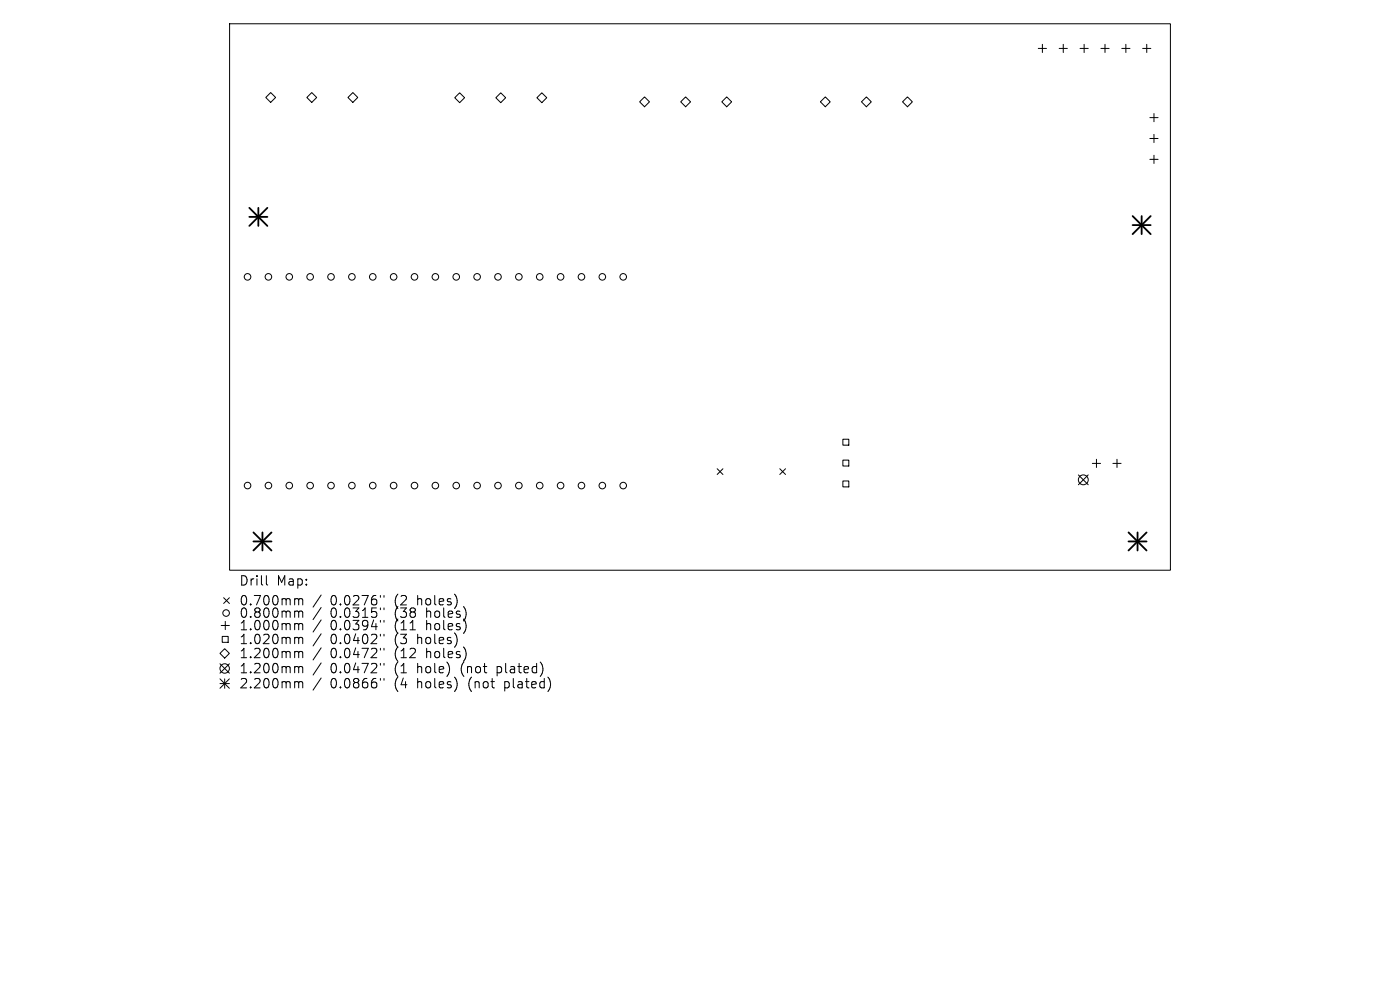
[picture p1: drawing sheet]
<svg xmlns="http://www.w3.org/2000/svg" width="297mm" height="210mm" viewBox="0 0 297 210" stroke-linecap="round" stroke-linejoin="round" font-family="sans-serif">
<defs><g id="words">
<g font-size="2.8">
<text x="50.7" y="124.5">Drill</text>
<text x="58.7" y="124.5">Map:</text>
<text x="50.7" y="128.7">0.700mm</text>
<text x="50.7" y="131.3">0.800mm</text>
<text x="70.1" y="128.7">0.0276&quot;</text>
<text x="70.1" y="131.3">0.0315&quot;</text>
<text x="83.8" y="128.7">(2</text>
<text x="83.8" y="131.3">(38</text>
<text x="88.8" y="128.7">holes)</text>
<text x="90.7" y="131.3">holes)</text>
<text x="50.7" y="134">1.000mm</text>
<text x="50.7" y="136.9">1.020mm</text>
<text x="70.1" y="134">0.0394&quot;</text>
<text x="70.1" y="136.9">0.0402&quot;</text>
<text x="83.8" y="134">(11</text>
<text x="83.8" y="136.9">(3</text>
<text x="88.8" y="136.9">holes)</text>
<text x="90.7" y="134">holes)</text>
<text x="50.7" y="139.9">1.200mm</text>
<text x="50.7" y="143.1">1.200mm</text>
<text x="70.1" y="139.9">0.0472&quot;</text>
<text x="70.1" y="143.1">0.0472&quot;</text>
<text x="83.8" y="139.9">(12</text>
<text x="83.8" y="143.1">(1</text>
<text x="88.8" y="143.1">hole)</text>
<text x="90.7" y="139.9">holes)</text>
<text x="98.2" y="143.1">(not</text>
<text x="106.1" y="143.1">plated)</text>
<text x="50.7" y="146.3">2.200mm</text>
<text x="70.1" y="146.3">0.0866&quot;</text>
<text x="83.8" y="146.3">(4</text>
<text x="88.8" y="146.3">holes)</text>
<text x="99.9" y="146.3">(not</text>
<text x="107.7" y="146.3">plated)</text>
</g>
</g></defs>
<g fill="none" stroke="#000" stroke-width=".21">
<path d="M48.7 5h199.6v116h-199.6zM57.4 19.6l1.1 1.1-1.1 1-1-1zM66.1 19.6l1.1 1.1-1.1 1-1-1zM74.9 19.6l1 1.1-1 1-1.1-1zM220.3 10.3h1.7M221.1 9.4v1.7M224.7 10.3h1.7M225.6 9.4v1.7M229.1 10.3h1.8M230 9.4v1.7M233.5 10.3h1.8M234.4 9.4v1.7"/>
<path d="M238 10.3h1.7M238.8 9.4v1.7M242.4 10.3h1.7M243.3 9.4v1.7M96.5 20.7l1-1 1.1 1-1.1 1.1zM105.2 20.7l1-1 1.1 1-1.1 1.1zM113.9 20.7l1-1 1.1 1-1.1 1.1zM135.7 21.6l1-1 1.1 1-1.1 1zM144.4 21.6l1.1-1 1 1-1 1zM153.1 21.6l1.1-1 1 1-1 1zM174 21.6l1.1-1 1 1-1 1zM182.8 21.6l1-1 1 1-1 1z"/>
<path d="M191.5 21.6l1-1 1.1 1-1.1 1zM243.9 24.9h1.8M243.9 29.4h1.8M243.9 33.8h1.8M244.8 24.1v1.7M244.8 28.5v1.7M244.8 32.9v1.8M152.1 99.4l1.3 1.3M153.4 99.4l-1.3 1.3M165.4 99.4l1.2 1.3M166.6 99.4l-1.2 1.3M178.8 93.2h1.3v1.2h-1.3z"/>
<path d="M178.8 97.6h1.3v1.3h-1.3zM231.7 98.3h1.8M232.6 97.4v1.8M236.1 98.3h1.7M237 97.4v1.8M178.8 102h1.3v1.3h-1.3zM228.8 100.7l2.1 2.1M230.9 100.7l-2.1 2.1M46.7 138.6l1-1 1 1-1 1zM46.9 132.7h1.8M47.1 135h1.3v1.3h-1.3zM47.4 126.8l1.3 1.2"/>
<path d="M47.8 131.8v1.8M48.7 126.8l-1.3 1.2M56.5 122.1v1.7l.3 .3M62.8 127l.5 .1 .1 .2M62.8 129.6l.5 .1 .1 .2M62.8 132.3l.5 .1 .1 .2M62.8 135.2l.5 .1 .1 .2M62.8 138.2l.5 .1 .1 .2M63.4 127.3l.3-.3 .4 .1 .1 1.2M63.4 127.3v1M63.4 129.9v1.1M63.4 132.6v1"/>
<path d="M63.4 135.5v1M63.4 138.5v1M63.4 129.9l.3-.3 .4 .1 .1 1.3M63.4 132.6l.3-.3 .4 .1 .1 1.2M63.4 135.5l.3-.3 .4 .1 .1 1.2M63.4 138.5l.3-.3 .4 .1 .1 1.2M68.1 126.2l-1.7 2.6M68.1 128.9l-1.7 2.5M68.1 131.5l-1.7 2.6M68.1 134.4l-1.7 2.6M68.1 137.4l-1.7 2.6M80.7 126.3v.4"/>
<path d="M80.7 129v.3M80.7 131.6v.4M80.7 134.5v.4M80.7 137.5v.4M81.5 126.3v.4M81.5 129v.3M81.5 131.6v.4M81.5 134.5v.4M81.5 137.5v.4M46.7 140.8l2 2M46.7 144l2 2M46.7 145h2"/>
<path d="M47.7 144v2M48.7 140.8l-2 2M48.7 144l-2 2M62.8 141.4l.5 .1 .1 .2M62.8 144.6l.5 .1 .1 .2M63.4 141.7v1M63.4 144.9v1M63.4 141.7l.3-.3 .4 .1 .1 1.2M63.4 144.9l.3-.3 .4 .1 .1 1.2M68.1 140.6l-1.7 2.6M68.1 143.8l-1.7 2.6M80.7 140.7v.4"/>
<path d="M80.7 143.9v.4M81.5 140.7v.4M81.5 143.9v.4"/>
<circle cx="52.5" cy="58.7" r=".7"/>
<circle cx="56.9" cy="58.7" r=".7"/>
<circle cx="61.4" cy="58.7" r=".7"/>
<circle cx="65.8" cy="58.7" r=".7"/>
<circle cx="70.2" cy="58.7" r=".7"/>
<circle cx="74.7" cy="58.7" r=".7"/>
<circle cx="79.1" cy="58.7" r=".7"/>
<circle cx="83.5" cy="58.7" r=".7"/>
<circle cx="87.9" cy="58.7" r=".7"/>
<circle cx="92.4" cy="58.7" r=".7"/>
<circle cx="96.8" cy="58.7" r=".7"/>
<circle cx="101.2" cy="58.7" r=".7"/>
<circle cx="105.6" cy="58.7" r=".7"/>
<circle cx="110.1" cy="58.7" r=".7"/>
<circle cx="114.5" cy="58.7" r=".7"/>
<circle cx="118.9" cy="58.7" r=".7"/>
<circle cx="123.4" cy="58.7" r=".7"/>
<circle cx="127.8" cy="58.7" r=".7"/>
<circle cx="132.2" cy="58.7" r=".7"/>
<circle cx="52.5" cy="103" r=".7"/>
<circle cx="56.9" cy="103" r=".7"/>
<circle cx="61.4" cy="103" r=".7"/>
<circle cx="65.8" cy="103" r=".7"/>
<circle cx="70.2" cy="103" r=".7"/>
<circle cx="74.7" cy="103" r=".7"/>
<circle cx="79.1" cy="103" r=".7"/>
<circle cx="83.5" cy="103" r=".7"/>
<circle cx="87.9" cy="103" r=".7"/>
<circle cx="92.4" cy="103" r=".7"/>
<circle cx="96.8" cy="103" r=".7"/>
<circle cx="101.2" cy="103" r=".7"/>
<circle cx="105.6" cy="103" r=".7"/>
<circle cx="110.1" cy="103" r=".7"/>
<circle cx="114.5" cy="103" r=".7"/>
<circle cx="118.9" cy="103" r=".7"/>
<circle cx="123.4" cy="103" r=".7"/>
<circle cx="127.8" cy="103" r=".7"/>
<circle cx="132.2" cy="103" r=".7"/>
<circle cx="229.8" cy="101.8" r="1.05"/>
<circle cx="48" cy="130" r=".7"/>
<circle cx="47.7" cy="141.8" r="1"/>
</g>
<g fill="none" stroke="#000" stroke-width=".38">
<path d="M52.9 44.1l3.8 3.8M52.9 46h3.8M54.8 44.1v3.8M56.7 44.1l-3.8 3.8M240.3 45.8l3.8 3.9M240.3 47.7h3.8M242.2 45.8v3.9M244.1 45.8l-3.8 3.9M53.8 112.9l3.8 3.9M53.8 114.9h3.8M55.7 112.9v3.9M57.6 112.9l-3.8 3.9"/>
<path d="M239.4 114.9h3.8M239.4 112.9l3.8 3.9M241.3 112.9v3.9M243.2 112.9l-3.8 3.9"/>
</g>
<use href="#words"/>
</svg>
